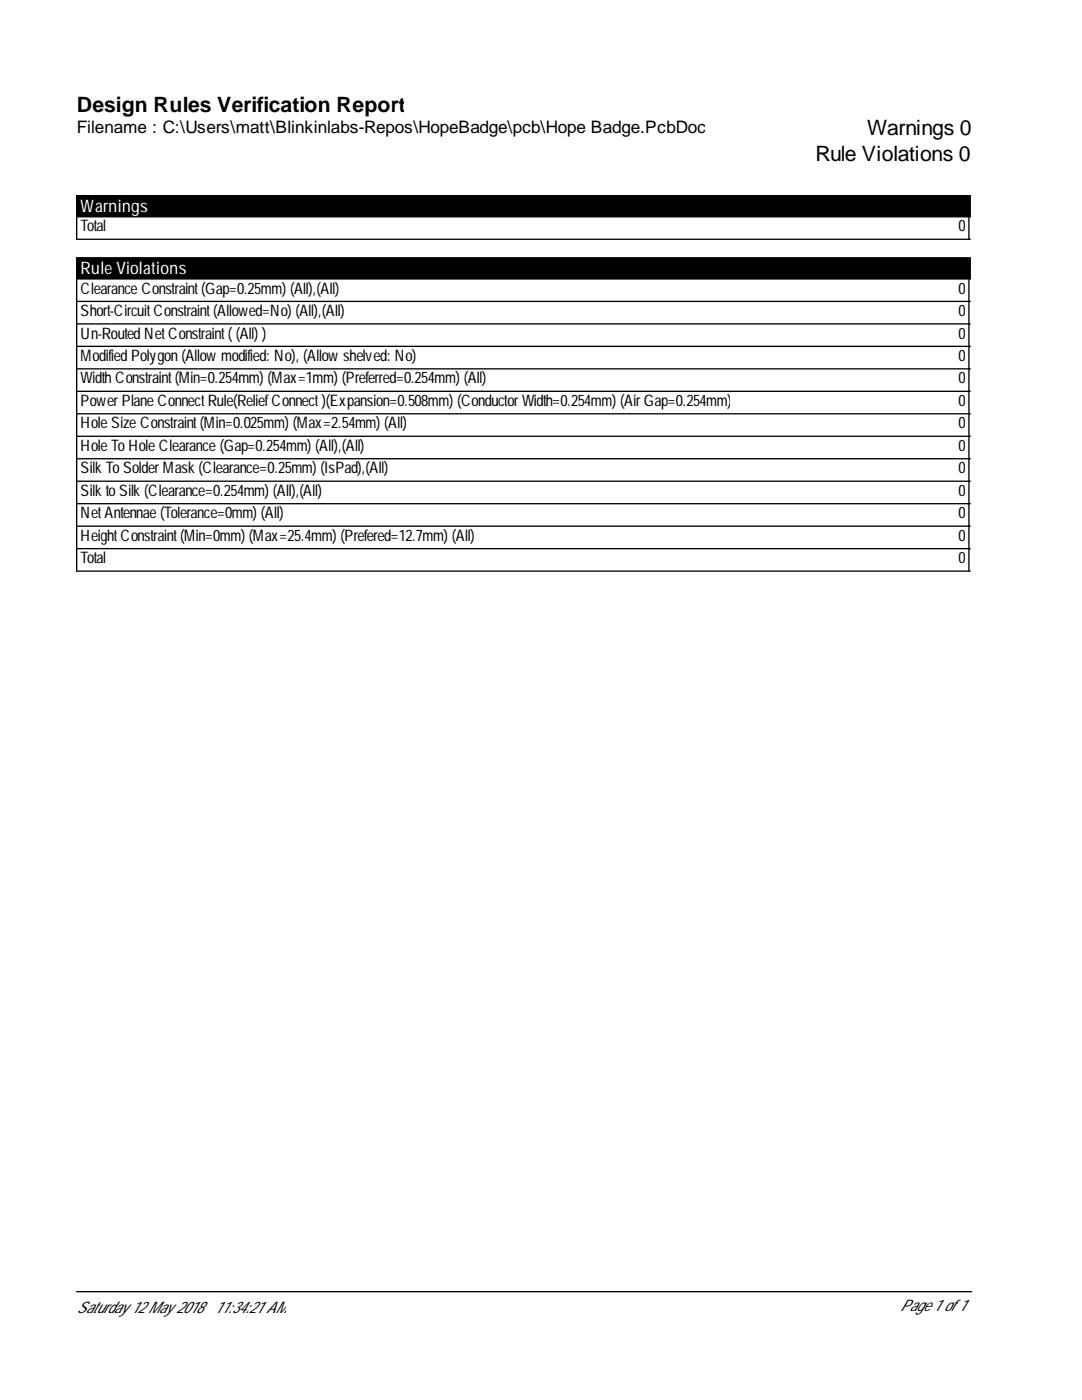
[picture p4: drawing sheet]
<svg xmlns="http://www.w3.org/2000/svg" width="216mm" height="279mm" viewBox="0 0 216 279" stroke-linecap="round" stroke-linejoin="round" font-family="sans-serif">
<defs><g id="words">
<g font-size="4.2">
<text x="15.3" y="22.3">Design Rules Verification Report</text>
<text x="173" y="27">Warnings 0</text>
<text x="162.7" y="32">Rule Violations 0</text>
</g>
<text font-size="3.4" x="15.3" y="26.6">Filename : C:\Users\matt\Blinkinlabs-Repos\HopeBadge\pcb\Hope Badge.PcbDoc</text>
<g font-size="3.4" fill="#fff">
<text x="16.1" y="42.2">Warnings</text>
<text x="16.1" y="54.6">Rule Violations</text>
</g>
<g font-size="3.2">
<text x="16.1" y="46.2">Total</text>
<text x="191.2" y="46.2">0</text>
<text x="16.1" y="58.6">Clearance Constraint(Gap=0.25mm) (All),(All)</text>
<text x="191.2" y="58.6">0</text>
<text x="16.1" y="63.1">Short-CircuitConstraint(Allowed=No) (All),(All)</text>
<text x="191.2" y="63.1">0</text>
<text x="16.1" y="67.6">Un-Routed NetConstraint((All) )</text>
<text x="191.2" y="67.6">0</text>
<text x="16.1" y="72">Modified Polygon (Allowmodified: No), (Allowshelved: No)</text>
<text x="16.1" y="76.5">Width Constraint(Min=0.254mm) (Max=1mm) (Preferred=0.254mm) (All)</text>
<text x="191.2" y="72">0</text>
<text x="191.2" y="76.5">0</text>
<text x="16.1" y="81">PowerPlane ConnectRule(ReliefConnect)(Expansion=0.508mm) (ConductorWidth=0.254mm) (AirGap=0.254mm)</text>
<text x="191.2" y="81">0</text>
<text x="16.1" y="85.5">Hole Size Constraint(Min=0.025mm) (Max=2.54mm) (All)</text>
<text x="16.1" y="90">Hole ToHole Clearance (Gap=0.254mm) (All),(All)</text>
<text x="191.2" y="85.5">0</text>
<text x="191.2" y="90">0</text>
<text x="16.1" y="94.5">Silk ToSolderMask (Clearance=0.25mm) (IsPad),(All)</text>
<text x="191.2" y="94.5">0</text>
<text x="16.1" y="99">Silk toSilk (Clearance=0.254mm) (All),(All)</text>
<text x="191.2" y="99">0</text>
<text x="16.1" y="103.4">NetAntennae (Tolerance=0mm) (All)</text>
<text x="16.1" y="107.9">HeightConstraint(Min=0mm) (Max=25.4mm) (Prefered=12.7mm) (All)</text>
<text x="191.2" y="103.4">0</text>
<text x="191.2" y="107.9">0</text>
<text x="16.1" y="112.4">Total</text>
<text x="191.2" y="112.4">0</text>
<text x="15.3" y="262">Saturday 12May 2018</text>
<text x="42.8" y="262">11:34:21 AM</text>
<text x="179.6" y="261.7">Page 1 of1</text>
</g>
</g></defs>
<path d="M15.3 39h178.3v4.3h-178.3zM15.3 51.4h178.3v4.3h-178.3z" fill="#000" stroke="#000" stroke-width=".26"/>
<g fill="none" stroke="#000" stroke-width=".26">
<path d="M15.3 43.3v4.5h178.3M15.3 55.7v58.3h178.3M193.3 43.3v4.5M193.3 55.7v58.3M15.3 60.2h178.3M15.3 64.6h178.3M15.3 69.1h178.3M15.3 73.6h178.3M15.3 78.1h178.3M15.3 82.6h178.3M15.3 87.1h178.3M15.3 91.6h178.3"/>
<path d="M15.3 96h178.3M15.3 100.5h178.3M15.3 105h178.3M15.3 109.5h178.3M15.3 257.8h178.6"/>
</g>
<use href="#words"/>
</svg>
